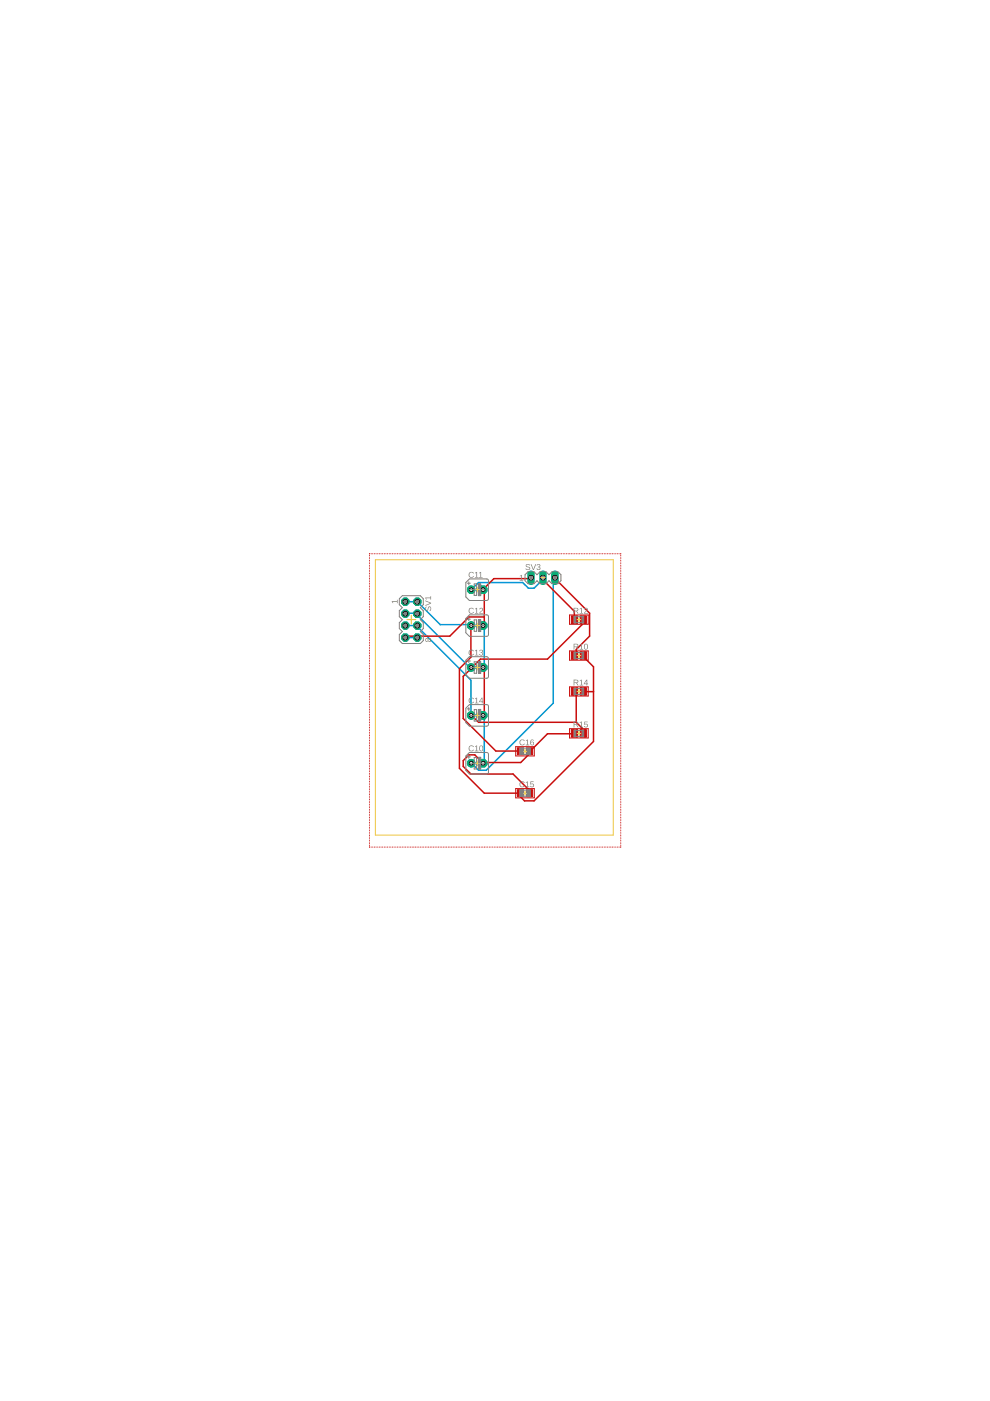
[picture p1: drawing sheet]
<svg xmlns="http://www.w3.org/2000/svg" width="210mm" height="297mm" viewBox="0 0 210 297" stroke-linecap="round" stroke-linejoin="round" font-family="sans-serif">
<path d="M85.9 135.2h2.6M85.9 127.6h2.6l4.8 4.8h6.5l.1 .2M85.9 130.1l2.6-.1v.4l11.3 11.4 .1-.3M85.9 132.6h2.6v.2l11.3 11.4 .1 7.5M102.4 132.6l.3 .2v8.6l-.3 .1M115.1 122.5l.2 .2-2.1 2h-1.2l-1.2-1.2h-9.3l-1.6 1.5M117.7 122.5l-.4 .2v26.4l-14.2 14.2h-1.6l-1.6-1.5M102.4 151.7l.3 .2v9.8l-.3 .1" fill="none" stroke="#0696d7" stroke-width=".32"/>
<circle cx="99.9" cy="161.8" r=".8" fill="#0dab76" stroke="#0dab76" stroke-width=".21"/>
<circle cx="99.9" cy="161.8" r=".4" fill="#fff" stroke="#000" stroke-width=".21"/>
<circle cx="102.4" cy="161.8" r=".87" fill="#0dab76" stroke="#0dab76" stroke-width=".21"/>
<circle cx="102.4" cy="161.8" r=".4" fill="#fff" stroke="#000" stroke-width=".21"/>
<circle cx="99.9" cy="125" r=".8" fill="#0dab76" stroke="#0dab76" stroke-width=".21"/>
<circle cx="99.9" cy="125" r=".4" fill="#fff" stroke="#000" stroke-width=".21"/>
<circle cx="102.4" cy="125" r=".87" fill="#0dab76" stroke="#0dab76" stroke-width=".21"/>
<circle cx="102.4" cy="125" r=".4" fill="#fff" stroke="#000" stroke-width=".21"/>
<circle cx="99.9" cy="132.6" r=".8" fill="#0dab76" stroke="#0dab76" stroke-width=".21"/>
<circle cx="99.9" cy="132.6" r=".4" fill="#fff" stroke="#000" stroke-width=".21"/>
<circle cx="102.4" cy="132.6" r=".87" fill="#0dab76" stroke="#0dab76" stroke-width=".21"/>
<circle cx="102.4" cy="132.6" r=".4" fill="#fff" stroke="#000" stroke-width=".21"/>
<circle cx="99.9" cy="141.5" r=".8" fill="#0dab76" stroke="#0dab76" stroke-width=".21"/>
<circle cx="99.9" cy="141.5" r=".4" fill="#fff" stroke="#000" stroke-width=".21"/>
<circle cx="102.4" cy="141.5" r=".87" fill="#0dab76" stroke="#0dab76" stroke-width=".21"/>
<circle cx="102.4" cy="141.5" r=".4" fill="#fff" stroke="#000" stroke-width=".21"/>
<circle cx="99.9" cy="151.7" r=".8" fill="#0dab76" stroke="#0dab76" stroke-width=".21"/>
<circle cx="99.9" cy="151.7" r=".4" fill="#fff" stroke="#000" stroke-width=".21"/>
<circle cx="102.4" cy="151.7" r=".87" fill="#0dab76" stroke="#0dab76" stroke-width=".21"/>
<circle cx="102.4" cy="151.7" r=".4" fill="#fff" stroke="#000" stroke-width=".21"/>
<circle cx="85.9" cy="127.6" r=".83" fill="#0dab76" stroke="#0dab76" stroke-width=".21"/>
<circle cx="85.9" cy="127.6" r=".51" fill="#fff" stroke="#000" stroke-width=".21"/>
<circle cx="85.9" cy="130.1" r=".83" fill="#0dab76" stroke="#0dab76" stroke-width=".21"/>
<circle cx="85.9" cy="130.1" r=".51" fill="#fff" stroke="#000" stroke-width=".21"/>
<circle cx="85.9" cy="132.6" r=".83" fill="#0dab76" stroke="#0dab76" stroke-width=".21"/>
<circle cx="85.9" cy="132.6" r=".51" fill="#fff" stroke="#000" stroke-width=".21"/>
<circle cx="85.9" cy="135.2" r=".83" fill="#0dab76" stroke="#0dab76" stroke-width=".21"/>
<circle cx="85.9" cy="135.2" r=".51" fill="#fff" stroke="#000" stroke-width=".21"/>
<circle cx="88.5" cy="127.6" r=".83" fill="#0dab76" stroke="#0dab76" stroke-width=".21"/>
<circle cx="88.5" cy="127.6" r=".51" fill="#fff" stroke="#000" stroke-width=".21"/>
<circle cx="88.5" cy="130.1" r=".83" fill="#0dab76" stroke="#0dab76" stroke-width=".21"/>
<circle cx="88.5" cy="130.1" r=".51" fill="#fff" stroke="#000" stroke-width=".21"/>
<circle cx="88.5" cy="132.6" r=".83" fill="#0dab76" stroke="#0dab76" stroke-width=".21"/>
<circle cx="88.5" cy="132.6" r=".51" fill="#fff" stroke="#000" stroke-width=".21"/>
<circle cx="88.5" cy="135.2" r=".83" fill="#0dab76" stroke="#0dab76" stroke-width=".21"/>
<circle cx="88.5" cy="135.2" r=".51" fill="#fff" stroke="#000" stroke-width=".21"/>
<path d="M112.6 121.7v1.6" fill="none" stroke="#0dab76" stroke-width="1.5"/>
<circle cx="112.6" cy="122.5" r=".51" fill="#fff" stroke="#000" stroke-width=".21"/>
<path d="M115.1 121.7v1.6" fill="none" stroke="#0dab76" stroke-width="1.5"/>
<circle cx="115.1" cy="122.5" r=".51" fill="#fff" stroke="#000" stroke-width=".21"/>
<path d="M117.7 121.7v1.6" fill="none" stroke="#0dab76" stroke-width="1.5"/>
<circle cx="117.7" cy="122.5" r=".51" fill="#fff" stroke="#000" stroke-width=".21"/>
<g fill="#c90d0c" stroke="#c90d0c" stroke-width=".21">
<path d="M109.7 167.4h1.3v1.5h-1.3z"/>
<path d="M111.6 167.4h1.3v1.5h-1.3z"/>
<path d="M109.7 158.5h1.3v1.5h-1.3z"/>
<path d="M111.6 158.5h1.3v1.5h-1.3z"/>
<path d="M121.1 138.2h1.3v1.6h-1.3z"/>
<path d="M123 138.2h1.3v1.6h-1.3z"/>
<path d="M121.1 130.6h1.3v1.6h-1.3z"/>
<path d="M123 130.6h1.3v1.6h-1.3z"/>
<path d="M121.1 145.8h1.3v1.6h-1.3z"/>
<path d="M123 145.8h1.3v1.6h-1.3z"/>
<path d="M121.1 154.7h1.3v1.6h-1.3z"/>
<path d="M123 154.7h1.3v1.6h-1.3z"/>
</g>
<g fill="none" stroke="#c90d0c" stroke-width=".32">
<path d="M88.5 134.9v.3M99.9 132.6l-.1 6.7-2.4 2.5v21.1l5.3 5.3h7.7v.8l.8 .8h2l12.6-12.6v-15.8l-2-2.1-.1-.3M102.7 130.8h-3.3l-4 4.1h-9.4l-.1 .3M112.6 122.5l-.2 .2h-7.7l-2.3 2.3 .3 .1v7.3l-.3 .2M115.1 122.5l-.2 .2 6.9 6.9v1.8M117.7 122.5l7.3 7.5v4.9l-2.8 2.8v1.2l-.4 .1M123.7 131.4l-.3 .2v.8l-7.3 7.3h-14.2l-1.7 1.7-.3 .1-.1 .3-1.6 1.6v8.9l6.9 6.9 5.3 .1M99.9 151.7l1.6 1.4h20.7M102.4 141.5l.3 .3v9.7l-.3 .2M121.8 155.5l-5.7 .1-3.8 3.7-.3 .3v.4l-1.6 1.7h-7.7l-.3 .1-1.7-1.8h-1.3l-1.2 1.3v1.2l1.6 1.6h9l3.2 3.3v.8h.3M121.8 146.6h.4v6.5M122.2 153.1l1.2 1.3v.8l.3 .3"/>
<path d="M123.7 146.6h2.1"/>
</g>
<g fill="none" stroke="#c90d0c" stroke-width=".21">
<path d="M78.3 117.8h.1M78.3 118.1v.1M78.3 118.4v.1M78.3 118.8v.1M78.3 119.1v.1M78.3 119.5h.1M78.3 119.8v.1M78.4 117.4l-.1 .1M78.7 117.4h.1M79 117.4h.1M79.4 117.4h.1M79.7 117.4h.1"/>
<path d="M80.1 117.4h.1M80.4 117.4h.1M80.8 117.4h.1M81.1 117.4h.1M81.5 117.4h.1M81.8 117.4h.1M82.1 117.4h.1M82.5 117.4h.1M82.8 117.4h.1M83.2 117.4h.1M83.5 117.4h.1M83.9 117.4h.1"/>
<path d="M84.2 117.4h.1M84.6 117.4h.1M84.9 117.4h.1M85.3 117.4h.1M85.6 117.4h.1M86 117.4h.1M86.3 117.4h.1M86.7 117.4h.1M87 117.4h.1M87.4 117.4h.1M87.7 117.4h.1M88.1 117.4h.1"/>
<path d="M88.4 117.4h.1M88.8 117.4h.1M89.1 117.4h.1M89.5 117.4h.1M89.8 117.4h.1M90.2 117.4h.1M90.5 117.4h.1M90.8 117.4h.1M91.2 117.4h.1M91.5 117.4h.1M91.9 117.4h.1M92.2 117.4h.1"/>
<path d="M92.6 117.4h.1M92.9 117.4h.1M93.3 117.4h.1M93.6 117.4h.1M94 117.4h.1M94.3 117.4h.1M94.7 117.4h.1M95 117.4h.1M95.4 117.4h.1M95.7 117.4h.1M96.1 117.4h.1M96.4 117.4h.1"/>
<path d="M96.8 117.4h.1M97.1 117.4h.1M97.5 117.4h.1M97.8 117.4h.1M98.2 117.4h.1M98.5 117.4h.1M98.9 117.4h.1M99.2 117.4h.1M99.6 117.4h.1M99.9 117.4h.1M100.2 117.4h.1M100.6 117.4h.1"/>
<path d="M100.9 117.4h.1M101.3 117.4h.1M101.6 117.4h.1M102 117.4h.1M102.3 117.4h.1M102.7 117.4h.1M103 117.4h.1M103.4 117.4h.1M103.7 117.4h.1M104.1 117.4h.1M104.4 117.4h.1M104.8 117.4h.1"/>
<path d="M105.1 117.4h.1M105.5 117.4h.1M105.8 117.4h.1M106.2 117.4h.1M106.5 117.4h.1M106.9 117.4h.1M107.2 117.4h.1M107.6 117.4h.1M107.9 117.4h.1M108.3 117.4h.1M108.6 117.4h.1M108.9 117.4h.1"/>
<path d="M109.3 117.4h.1M109.6 117.4h.1M110 117.4h.1M110.3 117.4h.1M110.7 117.4h.1M111 117.4h.1M111.4 117.4h.1M111.7 117.4h.1M112.1 117.4h.1M112.4 117.4h.1M112.8 117.4h.1M113.1 117.4h.1"/>
<path d="M113.5 117.4h.1M113.8 117.4h.1M114.2 117.4h.1M114.5 117.4h.1M114.9 117.4h.1M115.2 117.4h.1M115.6 117.4h.1M115.9 117.4h.1M116.3 117.4h.1M116.6 117.4h.1M117 117.4h.1M117.3 117.4h.1"/>
<path d="M117.6 117.4h.1M118 117.4h.1M118.3 117.4h.1M118.7 117.4h.1M119 117.4h.1M119.4 117.4h.1M119.7 117.4h.1M120.1 117.4h.1M120.4 117.4h.1M120.8 117.4h.1M121.1 117.4h.1M121.5 117.4h.1"/>
<path d="M121.8 117.4h.1M122.2 117.4h.1M122.5 117.4h.1M122.9 117.4h.1M123.2 117.4h.1M123.6 117.4h.1M123.9 117.4h.1M124.3 117.4h.1M124.6 117.4h.1M125 117.4h.1M125.3 117.4h.1M125.7 117.4h.1"/>
<path d="M126 117.4h.1M126.4 117.4h.1M126.7 117.4h.1M127 117.4h.1M127.4 117.4h.1M127.7 117.4h.1M128.1 117.4h.1M128.4 117.4h.1M128.8 117.4h.1M129.1 117.4h.1M129.5 117.4h.1M129.8 117.4h.1"/>
<path d="M130.2 117.4h.1M130.5 117.4h.1M130.9 117.4h.1M131.2 117.4h.1M131.6 117.4v.1M131.6 117.8h.1M131.6 118.1v.1M131.6 118.4v.1M131.6 118.8v.1M131.6 119.1v.1M131.6 119.5h.1M131.6 119.8v.1"/>
<path d="M78.3 120.2h.1M78.3 120.5v.1M78.3 120.9h.1M78.3 121.2v.1M78.3 121.6h.1M78.3 121.9v.1M78.3 122.3h.1M78.3 122.6v.1M78.3 123h.1M78.3 123.3v.1M78.3 123.7h.1M78.3 124v.1"/>
<path d="M78.3 124.4h.1M78.3 124.7h.1M78.3 125.1h.1M78.3 125.4h.1M78.3 125.8h.1M78.3 126.1h.1M78.3 126.4v.1M78.3 126.8h.1M78.3 127.1v.1M78.3 127.5h.1M78.3 127.8v.1M78.3 128.2h.1"/>
<path d="M78.3 128.5v.1M78.3 128.9h.1M78.3 129.2v.1M78.3 129.6h.1M78.3 129.9h.1M78.3 130.3h.1M78.3 130.6h.1M78.3 131h.1M78.3 131.3h.1M78.3 131.6v.1M78.3 132h.1M78.3 132.3v.1"/>
<path d="M78.3 132.7h.1M78.3 133v.1M78.3 133.4h.1M78.3 133.7v.1M78.3 134.1h.1M78.3 134.4v.1M78.3 134.8h.1M78.3 135.1h.1M78.3 135.5h.1M78.3 135.8h.1M78.3 136.2h.1M78.3 136.5h.1"/>
<path d="M78.3 136.8v.1M78.3 137.2h.1M78.3 137.5v.1M78.3 137.9h.1M78.3 138.2v.1M78.3 138.6h.1M78.3 138.9v.1M78.3 139.3h.1M78.3 139.6v.1M78.3 140h.1M131.6 120.2h.1M131.6 120.5v.1"/>
<path d="M131.6 120.9h.1M131.6 121.2v.1M131.6 121.6h.1M131.6 121.9v.1M131.6 122.3h.1M131.6 122.6v.1M131.6 123h.1M131.6 123.3v.1M131.6 123.7h.1M131.6 124v.1M131.6 124.4h.1M131.6 124.7h.1"/>
<path d="M131.6 125.1h.1M131.6 125.4h.1M131.6 125.8h.1M131.6 126.1h.1M131.6 126.4v.1M131.6 126.8h.1M131.6 127.1v.1M131.6 127.5h.1M131.6 127.8v.1M131.6 128.2h.1M131.6 128.5v.1M131.6 128.9h.1"/>
<path d="M131.6 129.2v.1M131.6 129.6h.1M131.6 129.9h.1M131.6 130.3h.1M131.6 130.6h.1M131.6 131h.1M131.6 131.3h.1M131.6 131.6v.1M131.6 132h.1M131.6 132.3v.1M131.6 132.7h.1M131.6 133v.1"/>
<path d="M131.6 133.4h.1M131.6 133.7v.1M131.6 134.1h.1M131.6 134.4v.1M131.6 134.8h.1M131.6 135.1h.1M131.6 135.5h.1M131.6 135.8h.1M131.6 136.2h.1M131.6 136.5h.1M131.6 136.8v.1M131.6 137.2h.1"/>
<path d="M131.6 137.5v.1M131.6 137.9h.1M131.6 138.2v.1M131.6 138.6h.1M131.6 138.9v.1M131.6 139.3h.1M131.6 139.6v.1M131.6 140h.1M78.3 140.3v.1M78.3 140.7h.1M78.3 141v.1M78.3 141.4h.1"/>
<path d="M78.3 141.7v.1M78.3 142v.1M78.3 142.4v.1M78.3 142.7v.1M78.3 143.1v.1M78.3 143.4v.1M78.3 143.8h.1M78.3 144.1v.1M78.3 144.5h.1M78.3 144.8v.1M78.3 145.2h.1M78.3 145.5v.1"/>
<path d="M78.3 145.9h.1M78.3 146.2v.1M78.3 146.6h.1M78.3 146.9v.1M78.3 147.3h.1M78.3 147.6v.1M78.3 148h.1M78.3 148.3v.1M78.3 148.7h.1M78.3 149v.1M78.3 149.4h.1M78.3 149.7h.1"/>
<path d="M78.3 150.1h.1M78.3 150.4h.1M78.3 150.7v.1M78.3 151.1h.1M78.3 151.4v.1M78.3 151.8h.1M78.3 152.1v.1M78.3 152.5h.1M78.3 152.8v.1M78.3 153.2h.1M78.3 153.5v.1M78.3 153.9h.1"/>
<path d="M78.3 154.2v.1M78.3 154.6h.1M78.3 154.9h.1M78.3 155.3h.1M78.3 155.6h.1M78.3 155.9v.1M78.3 156.3h.1M78.3 156.6v.1M78.3 157h.1M78.3 157.3v.1M78.3 157.7h.1M78.3 158v.1"/>
<path d="M78.3 158.4h.1M78.3 158.7v.1M78.3 159.1h.1M78.3 159.4v.1M78.3 159.8h.1M131.6 140.3v.1M131.6 140.7h.1M131.6 141v.1M131.6 141.4h.1M131.6 141.7v.1M131.6 142v.1M131.6 142.4v.1"/>
<path d="M131.6 142.7v.1M131.6 143.1v.1M131.6 143.4v.1M131.6 143.8h.1M131.6 144.1v.1M131.6 144.5h.1M131.6 144.8v.1M131.6 145.2h.1M131.6 145.5v.1M131.6 145.9h.1M131.6 146.2v.1M131.6 146.6h.1"/>
<path d="M131.6 146.9v.1M131.6 147.3h.1M131.6 147.6v.1M131.6 148h.1M131.6 148.3v.1M131.6 148.7h.1M131.6 149v.1M131.6 149.4h.1M131.6 149.7h.1M131.6 150.1h.1M131.6 150.4h.1M131.6 150.7v.1"/>
<path d="M131.6 151.1h.1M131.6 151.4v.1M131.6 151.8h.1M131.6 152.1v.1M131.6 152.5h.1M131.6 152.8v.1M131.6 153.2h.1M131.6 153.5v.1M131.6 153.9h.1M131.6 154.2v.1M131.6 154.6h.1M131.6 154.9h.1"/>
<path d="M131.6 155.3h.1M131.6 155.6h.1M131.6 155.9v.1M131.6 156.3h.1M131.6 156.6v.1M131.6 157h.1M131.6 157.3v.1M131.6 157.7h.1M131.6 158v.1M131.6 158.4h.1M131.6 158.7v.1M131.6 159.1h.1"/>
<path d="M131.6 159.4v.1M131.6 159.8h.1M78.3 160.1h.1M78.3 160.5h.1M78.3 160.8h.1M78.3 161.1v.1M78.3 161.5h.1M78.3 161.8v.1M78.3 162.2h.1M78.3 162.5v.1M78.3 162.9h.1M78.3 163.2v.1"/>
<path d="M78.3 163.6h.1M78.3 163.9v.1M78.3 164.3h.1M78.3 164.6v.1M78.3 165h.1M78.3 165.3v.1M78.3 165.7h.1M78.3 166v.1M78.3 166.4h.1M78.3 166.7v.1M78.3 167v.1M78.3 167.4h.1"/>
<path d="M78.3 167.7v.1M78.3 168.1h.1M78.3 168.4v.1M78.3 168.8h.1M78.3 169.1v.1M78.3 169.5h.1M78.3 169.8v.1M78.3 170.2h.1M78.3 170.5v.1M78.3 170.9h.1M78.3 171.2v.1M78.3 171.6h.1"/>
<path d="M78.3 171.9v.1M78.3 172.3h.1M78.3 172.6v.1M78.3 173h.1M78.3 173.3v.1M78.3 173.7h.1M78.3 174h.1M78.3 174.3v.1M78.3 174.7h.1M78.3 175v.1M78.3 175.4h.1M78.3 175.7v.1"/>
<path d="M78.3 176.1h.1M78.3 176.4v.1M78.3 176.8h.1M78.3 177.1v.1M78.3 177.5h.1M78.3 177.8v.1M78.3 178.2h.1M78.3 178.5v.1M78.3 178.9h.1M78.3 179.2h.1M78.3 179.6h.1M78.7 179.6h.1"/>
<path d="M79 179.6h.1M79.4 179.6h.1M79.7 179.6h.1M80.1 179.6h.1M80.4 179.6h.1M80.8 179.6h.1M81.1 179.6h.1M81.5 179.6h.1M81.8 179.6h.1M82.1 179.6h.1M82.5 179.6h.1M82.8 179.6h.1"/>
<path d="M83.2 179.6h.1M83.5 179.6h.1M83.9 179.6h.1M84.2 179.6h.1M84.6 179.6h.1M84.9 179.6h.1M85.3 179.6h.1M85.6 179.6h.1M86 179.6h.1M86.3 179.6h.1M86.7 179.6h.1M87 179.6h.1"/>
<path d="M87.4 179.6h.1M87.7 179.6h.1M88.1 179.6h.1M88.4 179.6h.1M88.8 179.6h.1M89.1 179.6h.1M89.5 179.6h.1M89.8 179.6h.1M90.2 179.6h.1M90.5 179.6h.1M90.8 179.6h.1M91.2 179.6h.1"/>
<path d="M91.5 179.6h.1M91.9 179.6h.1M92.2 179.6h.1M92.6 179.6h.1M92.9 179.6h.1M93.3 179.6h.1M93.6 179.6h.1M94 179.6h.1M94.3 179.6h.1M94.7 179.6h.1M95 179.6h.1M95.4 179.6h.1"/>
<path d="M95.7 179.6h.1M96.1 179.6h.1M96.4 179.6h.1M96.8 179.6h.1M97.1 179.6h.1M97.5 179.6h.1M97.8 179.6h.1M98.2 179.6h.1M98.5 179.6h.1M98.9 179.6h.1M99.2 179.6h.1M99.6 179.6h.1"/>
<path d="M99.9 179.6h.1M100.2 179.6h.1M100.6 179.6h.1M100.9 179.6h.1M101.3 179.6h.1M101.6 179.6h.1M102 179.6h.1M102.3 179.6h.1M102.7 179.6h.1M103 179.6h.1M103.4 179.6h.1M103.7 179.6h.1"/>
<path d="M104.1 179.6h.1M104.4 179.6h.1M104.8 179.6h.1M105.1 179.6h.1M105.5 179.6h.1M105.8 179.6h.1M106.2 179.6h.1M106.5 179.6h.1M106.9 179.6h.1M107.2 179.6h.1M107.6 179.6h.1M107.9 179.6h.1"/>
<path d="M108.3 179.6h.1M108.6 179.6h.1M108.9 179.6h.1M109.3 179.6h.1M109.6 179.6h.1M110 179.6h.1M110.3 179.6h.1M110.7 179.6h.1M111 179.6h.1M111.4 179.6h.1M111.7 179.6h.1M112.1 179.6h.1"/>
<path d="M112.4 179.6h.1M112.8 179.6h.1M113.1 179.6h.1M113.5 179.6h.1M113.8 179.6h.1M114.2 179.6h.1M114.5 179.6h.1M114.9 179.6h.1M115.2 179.6h.1M115.6 179.6h.1M115.9 179.6h.1M116.3 179.6h.1"/>
<path d="M116.6 179.6h.1M117 179.6h.1M117.3 179.6h.1M117.6 179.6h.1M118 179.6h.1M118.3 179.6h.1M118.7 179.6h.1M119 179.6h.1M119.4 179.6h.1M119.7 179.6h.1M120.1 179.6h.1M120.4 179.6h.1"/>
<path d="M120.8 179.6h.1M121.1 179.6h.1M121.5 179.6h.1M121.8 179.6h.1M122.2 179.6h.1M122.5 179.6h.1M122.9 179.6h.1M123.2 179.6h.1M123.6 179.6h.1M123.9 179.6h.1M124.3 179.6h.1M124.6 179.6h.1"/>
<path d="M125 179.6h.1M125.3 179.6h.1M125.7 179.6h.1M126 179.6h.1M126.4 179.6h.1M126.7 179.6h.1M127 179.6h.1M127.4 179.6h.1M127.7 179.6h.1M128.1 179.6h.1M128.4 179.6h.1M128.8 179.6h.1"/>
<path d="M129.1 179.6h.1M129.5 179.6h.1M129.8 179.6h.1M130.2 179.6h.1M130.5 179.6h.1M130.9 179.6h.1M131.2 179.6h.1M131.6 179.6h.1M131.6 160.1h.1M131.6 160.5h.1M131.6 160.8h.1M131.6 161.1v.1"/>
<path d="M131.6 161.5h.1M131.6 161.8v.1M131.6 162.2h.1M131.6 162.5v.1M131.6 162.9h.1M131.6 163.2v.1M131.6 163.6h.1M131.6 163.9v.1M131.6 164.3h.1M131.6 164.6v.1M131.6 165h.1M131.6 165.3v.1"/>
<path d="M131.6 165.7h.1M131.6 166v.1M131.6 166.4h.1M131.6 166.7v.1M131.6 167v.1M131.6 167.4h.1M131.6 167.7v.1M131.6 168.1h.1M131.6 168.4v.1M131.6 168.8h.1M131.6 169.1v.1M131.6 169.5h.1"/>
<path d="M131.6 169.8v.1M131.6 170.2h.1M131.6 170.5v.1M131.6 170.9h.1M131.6 171.2v.1M131.6 171.6h.1M131.6 171.9v.1M131.6 172.3h.1M131.6 172.6v.1M131.6 173h.1M131.6 173.3v.1M131.6 173.7h.1"/>
<path d="M131.6 174h.1M131.6 174.3v.1M131.6 174.7h.1M131.6 175v.1M131.6 175.4h.1M131.6 175.7v.1M131.6 176.1h.1M131.6 176.4v.1M131.6 176.8h.1M131.6 177.1v.1M131.6 177.5h.1M131.6 177.8v.1"/>
<path d="M131.6 178.2h.1M131.6 178.5v.1M131.6 178.9h.1M131.6 179.2h.1"/>
</g>
<circle cx="99.9" cy="161.8" r=".8" fill="#0dab76" stroke="#0dab76" stroke-width=".21"/>
<circle cx="99.9" cy="161.8" r=".4" fill="#fff" stroke="#000" stroke-width=".21"/>
<circle cx="102.4" cy="161.8" r=".87" fill="#0dab76" stroke="#0dab76" stroke-width=".21"/>
<circle cx="102.4" cy="161.8" r=".4" fill="#fff" stroke="#000" stroke-width=".21"/>
<circle cx="99.9" cy="125" r=".8" fill="#0dab76" stroke="#0dab76" stroke-width=".21"/>
<circle cx="99.9" cy="125" r=".4" fill="#fff" stroke="#000" stroke-width=".21"/>
<circle cx="102.4" cy="125" r=".87" fill="#0dab76" stroke="#0dab76" stroke-width=".21"/>
<circle cx="102.4" cy="125" r=".4" fill="#fff" stroke="#000" stroke-width=".21"/>
<circle cx="99.9" cy="132.6" r=".8" fill="#0dab76" stroke="#0dab76" stroke-width=".21"/>
<circle cx="99.9" cy="132.6" r=".4" fill="#fff" stroke="#000" stroke-width=".21"/>
<circle cx="102.4" cy="132.6" r=".87" fill="#0dab76" stroke="#0dab76" stroke-width=".21"/>
<circle cx="102.4" cy="132.6" r=".4" fill="#fff" stroke="#000" stroke-width=".21"/>
<circle cx="99.9" cy="141.5" r=".8" fill="#0dab76" stroke="#0dab76" stroke-width=".21"/>
<circle cx="99.9" cy="141.5" r=".4" fill="#fff" stroke="#000" stroke-width=".21"/>
<circle cx="102.4" cy="141.5" r=".87" fill="#0dab76" stroke="#0dab76" stroke-width=".21"/>
<circle cx="102.4" cy="141.5" r=".4" fill="#fff" stroke="#000" stroke-width=".21"/>
<circle cx="99.9" cy="151.7" r=".8" fill="#0dab76" stroke="#0dab76" stroke-width=".21"/>
<circle cx="99.9" cy="151.7" r=".4" fill="#fff" stroke="#000" stroke-width=".21"/>
<circle cx="102.4" cy="151.7" r=".87" fill="#0dab76" stroke="#0dab76" stroke-width=".21"/>
<circle cx="102.4" cy="151.7" r=".4" fill="#fff" stroke="#000" stroke-width=".21"/>
<circle cx="85.9" cy="127.6" r=".83" fill="#0dab76" stroke="#0dab76" stroke-width=".21"/>
<circle cx="85.9" cy="127.6" r=".51" fill="#fff" stroke="#000" stroke-width=".21"/>
<circle cx="85.9" cy="130.1" r=".83" fill="#0dab76" stroke="#0dab76" stroke-width=".21"/>
<circle cx="85.9" cy="130.1" r=".51" fill="#fff" stroke="#000" stroke-width=".21"/>
<circle cx="85.9" cy="132.6" r=".83" fill="#0dab76" stroke="#0dab76" stroke-width=".21"/>
<circle cx="85.9" cy="132.6" r=".51" fill="#fff" stroke="#000" stroke-width=".21"/>
<circle cx="85.9" cy="135.2" r=".83" fill="#0dab76" stroke="#0dab76" stroke-width=".21"/>
<circle cx="85.9" cy="135.2" r=".51" fill="#fff" stroke="#000" stroke-width=".21"/>
<circle cx="88.5" cy="127.6" r=".83" fill="#0dab76" stroke="#0dab76" stroke-width=".21"/>
<circle cx="88.5" cy="127.6" r=".51" fill="#fff" stroke="#000" stroke-width=".21"/>
<circle cx="88.5" cy="130.1" r=".83" fill="#0dab76" stroke="#0dab76" stroke-width=".21"/>
<circle cx="88.5" cy="130.1" r=".51" fill="#fff" stroke="#000" stroke-width=".21"/>
<circle cx="88.5" cy="132.6" r=".83" fill="#0dab76" stroke="#0dab76" stroke-width=".21"/>
<circle cx="88.5" cy="132.6" r=".51" fill="#fff" stroke="#000" stroke-width=".21"/>
<circle cx="88.5" cy="135.2" r=".83" fill="#0dab76" stroke="#0dab76" stroke-width=".21"/>
<circle cx="88.5" cy="135.2" r=".51" fill="#fff" stroke="#000" stroke-width=".21"/>
<path d="M112.6 121.7v1.6" fill="none" stroke="#0dab76" stroke-width="1.5"/>
<circle cx="112.6" cy="122.5" r=".51" fill="#fff" stroke="#000" stroke-width=".21"/>
<path d="M115.1 121.7v1.6" fill="none" stroke="#0dab76" stroke-width="1.5"/>
<circle cx="115.1" cy="122.5" r=".51" fill="#fff" stroke="#000" stroke-width=".21"/>
<path d="M117.7 121.7v1.6" fill="none" stroke="#0dab76" stroke-width="1.5"/>
<circle cx="117.7" cy="122.5" r=".51" fill="#fff" stroke="#000" stroke-width=".21"/>
<path d="M120.8 138h3.9v2h-3.9zM120.8 130.4h3.9v2h-3.9zM109.3 158.3h4v2h-4zM120.8 145.6h3.9v2h-3.9zM120.8 154.5h3.9v2h-3.9zM109.3 167.2h4v2h-4z" fill="none" stroke="#c90d0c" stroke-width=".21"/>
<g fill="none" stroke="#808080" stroke-width=".21">
<path d="M84.7 126.9l.6-.6h3.8l.6 .6v1.3l-.6 .6 .6 .7v1.2l-.6 .7 .6 .6v1.3l-.6 .6 .6 .6v1.3l-.6 .6h-3.8l-.6-.6v-1.3l.6-.6-.6-.6v-1.3l.6-.6-.6-.7v-1.2l.6-.7-.6-.6zM98.8 123.5l.7-.8 4 .2v4.2l-.3 .2h-3.7l-.7-.7zM98.8 131.1l.7-.7 4 .1v4.3l-4 .1-.7-.7zM98.8 140l.7-.8h3.7l.3 .2v4.3l-4 .1-.7-.8zM99.1 123.7h.6M99.1 131.3h.6M99.4 123.4v.6M99.4 131v.6M99.4 139.8v.7M98.8 150.2l.7-.8 4 .1v4.2l-.3 .3h-3.7l-.7-.8zM99.1 140.1h.6M99.1 150.3h.6"/>
<path d="M99.4 150v.6M98.8 160.3l.7-.8h3.7l.3 .2v4.3l-4 .1-.7-.8zM99.1 160.5h.6M99.4 160.1v.7"/>
</g>
<g fill="#808080">
<path d="M83.1 127.4h1.1v-.2h.1v.7h-.1v-.3h-1l.2 .3h-.1z"/>
<path d="M90.2 135.4l.4-.1 .2 .2a.35 .35 0 0 1 .5-.1 .35 .35 0 0 1 0 .5 .35 .35 0 0 1-.5 0 .36 .36 0 0 1-.6 .1 .36 .36 0 0 1 0-.6zM90.2 135.7a.25 .25 0 0 0 .5 0 .25 .25 0 0 0-.5 0zM90.8 135.7a.25 .25 0 0 0 .5 0 .25 .25 0 0 0-.5 0z"/>
</g>
<path d="M112 121.2h1.2l.7 .7 .6-.7h1.3l.6 .7 .6-.7h1.3l.6 .7v1.2l-.6 .7h-1.3l-.6-.7-.6 .7h-1.3l-.6-.7-.7 .7h-1.2l-.7-.7v-1.2z" fill="none" stroke="#808080" stroke-width=".21"/>
<path d="M110.2 122.1l.5-.2v1.1h.3v.1h-.8v-.1h.3v-1l-.3 .2z" fill="#808080"/>
<g fill="none" stroke="#808080" stroke-width=".21">
<path d="M99.5 125h1M99.5 132.6h1M100.5 123.8h.5v2.4h-.5zM100.5 131.4h.5v2.5h-.5zM101.8 125h1M101.8 132.6h1M122 138.3h1.4M122 139.6h1.4M122 130.7h1.4M122 132h1.4M99.5 141.5h1M99.5 151.7h1"/>
<path d="M100.5 140.3h.5v2.4h-.5zM100.5 150.5h.5v2.4h-.5zM101.8 141.5h1M101.8 151.7h1M110.9 158.6h.8M111 160h.7M122 146h1.4M122 147.2h1.4M122 154.9h1.4M122 156.1h1.4M99.5 161.8h1M100.5 160.6h.5v2.4h-.5z"/>
<path d="M101.8 161.8h1M110.9 167.5h.8M111 168.8h.7"/>
</g>
<g fill="#808080" stroke="#808080" stroke-width=".21">
<path d="M101.4 160.5h.5v2.6h-.5z"/>
<path d="M101.4 123.8h.5v2.5h-.5z"/>
<path d="M101.4 131.4h.5v2.5h-.5z"/>
<path d="M101.4 140.3h.5v2.5h-.5z"/>
<path d="M101.4 150.4h.5v2.6h-.5z"/>
<path d="M110.2 167.4h.8v1.5h-.8z"/>
<path d="M111.7 167.4h.7v1.5h-.7z"/>
<path d="M110.2 158.6h.8v1.4h-.8z"/>
<path d="M111.7 158.6h.7v1.4h-.7z"/>
<path d="M121.7 138.3h.3v1.4h-.3z"/>
<path d="M123.4 138.3h.4v1.4h-.4z"/>
<path d="M121.7 130.7h.3v1.4h-.3z"/>
<path d="M123.4 130.7h.4v1.4h-.4z"/>
<path d="M121.7 145.9h.3v1.4h-.3z"/>
<path d="M123.4 145.9h.4v1.4h-.4z"/>
<path d="M121.7 154.8h.3v1.4h-.3z"/>
<path d="M123.4 154.8h.4v1.4h-.4z"/>
<path d="M85.7 129.9h.5v.5h-.5z"/>
<path d="M85.7 127.3h.5v.5h-.5z"/>
<path d="M85.7 132.4h.5v.5h-.5z"/>
<path d="M85.7 134.9h.5v.5h-.5z"/>
<path d="M88.2 127.3h.5v.5h-.5z"/>
<path d="M88.2 129.9h.5v.5h-.5z"/>
<path d="M88.2 132.4h.5v.5h-.5z"/>
<path d="M88.2 134.9h.5v.5h-.5z"/>
<path d="M114.9 122.2h.5v.5h-.5z"/>
<path d="M112.3 122.2h.5v.5h-.5z"/>
<path d="M117.4 122.2h.5v.5h-.5z"/>
</g>
<g fill="#808080">
<path d="M99.5 158.2l.6-.1 .4 .3h-.2a.46 .46 0 0 0-.7 0 .46 .46 0 0 0 .1 .6 .46 .46 0 0 0 .6-.1l.2 .1a.63 .63 0 0 1-1 .2 .63 .63 0 0 1 0-1zM100.7 158.3l.5-.2v1.1h.2v.1h-.7v-.1h.3v-1l-.3 .2zM101.7 158.2a.57 .57 0 0 1 .8 .2 .57 .57 0 0 1-.2 .7 .57 .57 0 0 1-.7-.1 .57 .57 0 0 1 .1-.8zM101.9 158.2a.53 .53 0 0 0-.2 .6 .53 .53 0 0 0 .4 .3 .53 .53 0 0 0 .2-.5 .53 .53 0 0 0-.4-.4z"/>
<path d="M99.5 121.4l.6-.1 .4 .3h-.2a.46 .46 0 0 0-.7 0 .46 .46 0 0 0 .1 .6 .46 .46 0 0 0 .6-.1l.2 .1a.63 .63 0 0 1-1 .2 .63 .63 0 0 1 0-1zM100.7 121.5l.5-.2v1.1h.2v.1h-.7v-.1h.3v-1l-.3 .2zM101.6 121.5l.4-.2v1.1h.3v.1h-.8v-.1h.4v-1l-.3 .2z"/>
<path d="M99.5 129l.6-.1 .4 .3h-.2a.46 .46 0 0 0-.7 0 .46 .46 0 0 0 .1 .7 .46 .46 0 0 0 .6-.2l.2 .1a.63 .63 0 0 1-1 .2 .63 .63 0 0 1 0-1zM100.7 129.1l.5-.2v1.1h.2v.1h-.7v-.1h.3v-1l-.3 .2zM101.8 128.9a.42 .42 0 0 1 .6 .2 .42 .42 0 0 1-.4 .6l-.2 .3h.6v.1h-.8l.5-.7a.24 .24 0 0 0 .1-.4 .24 .24 0 0 0-.4 .2h-.2z"/>
<path d="M99.5 137.9l.6-.1 .4 .2-.2 .1a.46 .46 0 0 0-.7 0 .46 .46 0 0 0 .1 .6 .46 .46 0 0 0 .6-.1l.2 .1a.63 .63 0 0 1-1 .2 .63 .63 0 0 1 0-1zM100.7 138l.5-.2v1.1h.2v.1h-.7v-.1h.3v-1l-.3 .2zM101.7 137.8a.35 .35 0 0 1 .6 0 .35 .35 0 0 1-.1 .6 .33 .33 0 0 1 .2 .4 .33 .33 0 0 1-.4 .2l-.3-.1-.1-.2 .4 .2a.23 .23 0 0 0 .3-.3 .23 .23 0 0 0-.3-.2l-.1-.1a.24 .24 0 0 0 .3-.1 .24 .24 0 0 0-.1-.3 .24 .24 0 0 0-.3 .2h-.2z"/>
<path d="M99.5 148.1l.6-.2 .4 .3-.2 .1a.46 .46 0 0 0-.7-.1 .46 .46 0 0 0 .1 .7 .46 .46 0 0 0 .6-.1h.2a.63 .63 0 0 1-1 .2 .63 .63 0 0 1 0-.9zM100.7 148.1l.5-.2v1.1h.2v.1h-.7v-.1h.3v-.9l-.3 .2zM102.1 147.9h.2v.8h.2l-.2 .2v.2h-.1v-.2h-.6zM102.2 148.1l-.5 .6h.5z"/>
<path d="M110.3 165.8l.6-.1 .4 .3h-.2a.46 .46 0 0 0-.7 0 .46 .46 0 0 0 .1 .7 .46 .46 0 0 0 .6-.2l.2 .1a.63 .63 0 0 1-1 .2 .63 .63 0 0 1 0-1zM111.5 165.9l.4-.2v1.1h.3v.1h-.7v-.1h.3v-1l-.3 .2zM112.5 165.7h.7v.1h-.6v.4a.42 .42 0 0 1 .6 .2 .42 .42 0 0 1-.3 .6 .42 .42 0 0 1-.5-.4l.4 .2a.28 .28 0 0 0 .2-.4 .28 .28 0 0 0-.4-.1h-.2z"/>
<path d="M110.3 156.9l.6-.1 .4 .3h-.2a.46 .46 0 0 0-.7 0 .46 .46 0 0 0 .1 .7 .46 .46 0 0 0 .6-.2l.2 .1a.63 .63 0 0 1-1 .2 .63 .63 0 0 1 0-1zM111.5 157l.4-.2v1.1h.3v.1h-.7v-.1h.3v-1l-.3 .2zM112.5 156.9l.3-.1 .4 .2-.5-.1-.1 .5a.42 .42 0 0 1 .6 .2 .42 .42 0 0 1-.3 .5 .42 .42 0 0 1-.5-.5zM112.5 157.6a.3 .3 0 0 0 .6 0 .3 .3 0 0 0-.6 0z"/>
<path d="M121.6 136.5h.6a.35 .35 0 0 1 .4 .3 .35 .35 0 0 1-.3 .4l.4 .5h-.2l-.3-.5h-.4v.5h-.2zM121.8 136.6v.5h.4a.23 .23 0 0 0 .3-.3 .23 .23 0 0 0-.3-.2zM122.9 136.7l.5-.2v1.1h.3v.1h-.8v-.1h.3v-1l-.3 .2zM123.9 136.6a.57 .57 0 0 1 .8 .2 .57 .57 0 0 1-.1 .8 .57 .57 0 0 1-.8-.2 .57 .57 0 0 1 .1-.8zM124.1 136.6a.53 .53 0 0 0-.2 .6 .53 .53 0 0 0 .5 .4 .53 .53 0 0 0 .1-.6 .53 .53 0 0 0-.4-.4z"/>
<path d="M121.6 128.9h.6a.35 .35 0 0 1 .4 .3 .35 .35 0 0 1-.3 .4l.4 .5h-.2l-.3-.5h-.4v.5h-.2zM121.8 129v.5h.4a.23 .23 0 0 0 .3-.3 .23 .23 0 0 0-.3-.2zM122.9 129.1l.5-.2v1.1h.3v.1h-.8v-.1h.3v-1l-.3 .2zM124 128.9a.42 .42 0 0 1 .6 .2 .42 .42 0 0 1-.4 .6l-.2 .3h.6v.1h-.8l.5-.7a.24 .24 0 0 0 .1-.4 .24 .24 0 0 0-.4 .2h-.2z"/>
<path d="M121.6 144.1h.6a.35 .35 0 0 1 .4 .3 .35 .35 0 0 1-.3 .4l.4 .5h-.2l-.3-.5h-.4v.5h-.2zM121.8 144.2v.5h.4a.23 .23 0 0 0 .3-.2 .23 .23 0 0 0-.3-.3zM122.9 144.3l.5-.2v1.1h.3v.1h-.8v-.1h.3v-.9l-.3 .2zM124.3 144.1h.2v.8h.2l-.2 .2v.2h-.1v-.2h-.6zM124.4 144.3l-.5 .6h.5z"/>
<path d="M121.6 153h.6a.35 .35 0 0 1 .4 .3 .35 .35 0 0 1-.3 .4l.4 .5h-.2l-.3-.5h-.4v.5h-.2zM121.8 153.1v.5h.4a.23 .23 0 0 0 .3-.3 .23 .23 0 0 0-.3-.2zM122.9 153.2l.5-.2v1.1h.3v.1h-.8v-.1h.3v-1l-.3 .2zM123.9 153h.7v.1h-.6v.4a.42 .42 0 0 1 .6 .2 .42 .42 0 0 1-.3 .6 .42 .42 0 0 1-.5-.4l.4 .2a.28 .28 0 0 0 .3-.4 .28 .28 0 0 0-.5-.1h-.2z"/>
<path d="M90.3 128.6h.1l.1 .1a.28 .28 0 0 0-.3 .4 .28 .28 0 0 0 .4 .2 .51 .51 0 0 1 .2-.5 .51 .51 0 0 1 .5-.1l.1 .1a.55 .55 0 0 1-.3 .8v-.2a.33 .33 0 0 0 .2-.4 .33 .33 0 0 0-.4-.2l-.1 .5a.3 .3 0 0 1-.3 .2 .3 .3 0 0 1-.3-.2zM90.2 127.3l1.2 .5v.2l-1.2 .5v-.2l1.1-.4-1.1-.4zM90.2 126.7h1.1v-.3h.1v.8h-.1v-.4h-1l.2 .3h-.1z"/>
<path d="M111.6 119.7l.5-.1 .3 .3h-.2a.28 .28 0 0 0-.3-.2 .28 .28 0 0 0-.2 .3 .51 .51 0 0 1 .5 .2 .51 .51 0 0 1 .1 .6h-.2a.55 .55 0 0 1-.7-.3h.2a.33 .33 0 0 0 .3 .3 .33 .33 0 0 0 .3-.4l-.5-.2a.3 .3 0 0 1-.2-.2 .3 .3 0 0 1 .1-.3zM112.5 119.6h.2l.4 1.1 .4-1.1h.2l-.5 1.2h-.2zM113.9 119.7a.35 .35 0 0 1 .6 0 .35 .35 0 0 1-.2 .5 .33 .33 0 0 1 .3 .4 .33 .33 0 0 1-.4 .3l-.3-.1-.1-.3 .4 .2a.23 .23 0 0 0 .2-.2 .23 .23 0 0 0-.3-.2v-.2a.24 .24 0 0 0 .3-.1 .24 .24 0 0 0-.2-.3 .24 .24 0 0 0-.3 .2h-.1z"/>
</g>
<g fill="none" stroke="#afd134" stroke-width=".21">
<path d="M86.3 131.4h1.9M87.2 130.4v1.9M100.7 125h1M100.7 132.6h1M101.2 124.5v1M101.2 132.1v1M114.6 122.5h1.1M115.1 122v1M122.3 139h.8M122.3 131.4h.8M122.7 131v.8M122.7 138.6v.8"/>
<path d="M100.7 141.5h1M100.7 151.7h1M101.2 141v1M101.2 151.2v1M110.9 159.3h.8M111.3 158.9v.8M122.3 146.6h.8M122.3 155.5h.8M122.7 146.2v.8M122.7 155.1v.8M100.7 161.8h1M101.2 161.3v1"/>
<path d="M110.9 168.2h.8M111.3 167.8v.8"/>
</g>
<path d="M79.6 118.7h50.4v58.4h-50.4z" fill="none" stroke="#eec643" stroke-width=".21"/>
</svg>
